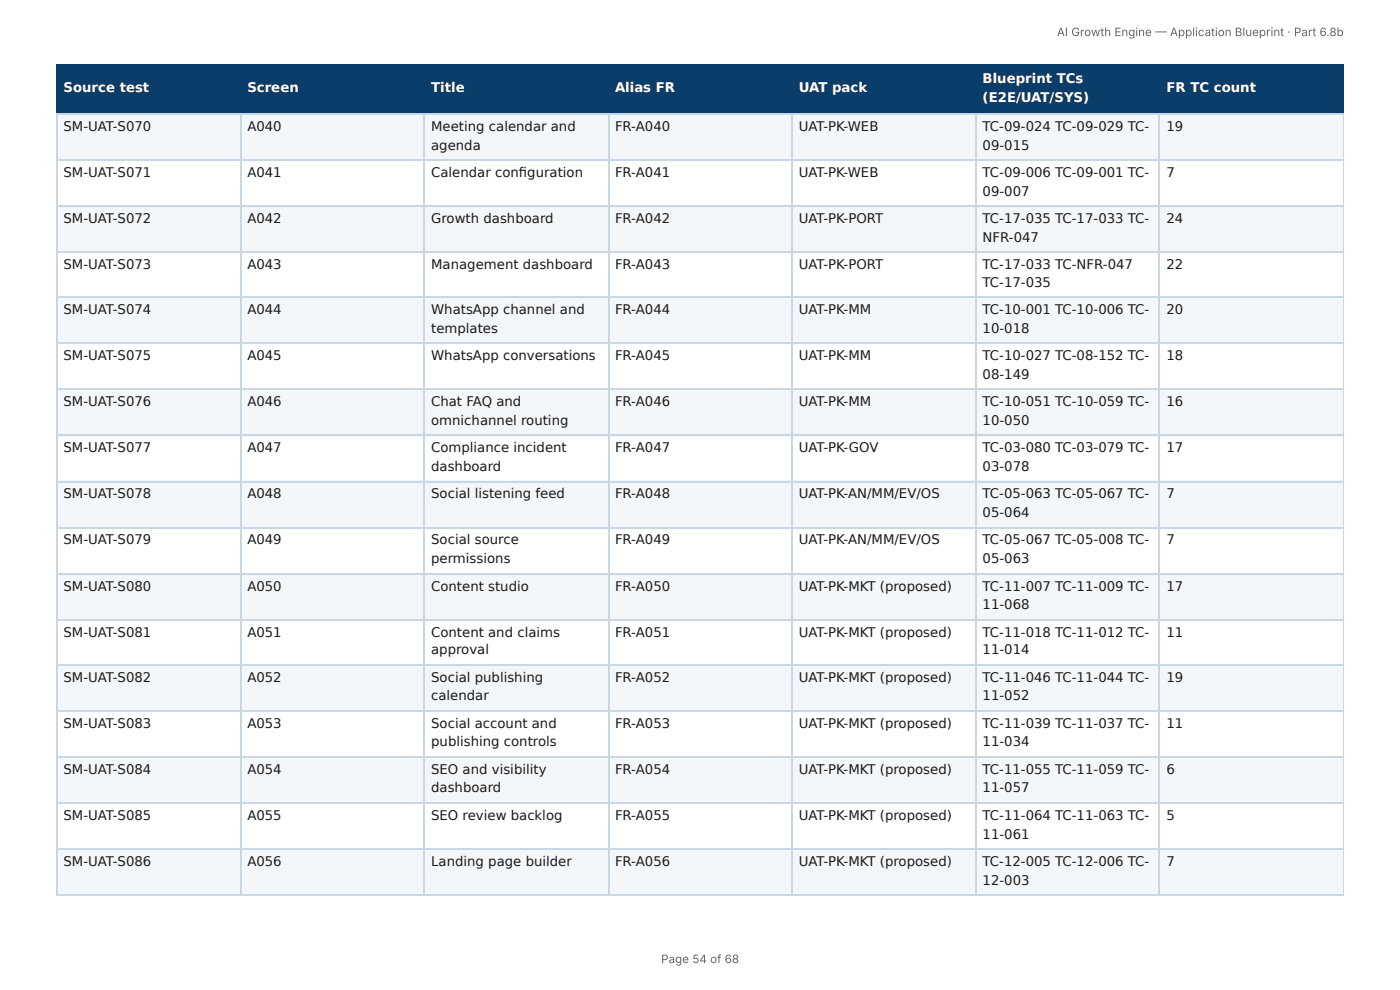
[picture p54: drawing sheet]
<svg xmlns="http://www.w3.org/2000/svg" width="297mm" height="210mm" viewBox="0 0 297 210" stroke-linecap="round" stroke-linejoin="round" font-family="sans-serif">
<defs><g id="words">
<g font-size="2.8" fill="#fff">
<text x="208.7" y="17.7">Blueprint TCs</text>
<text x="13.5" y="19.6">Source test</text>
<text x="52.5" y="19.6">Screen</text>
<text x="91.6" y="19.6">Title</text>
<text x="130.6" y="19.6">Alias FR</text>
<text x="169.7" y="19.6">UAT pack</text>
<text x="208.7" y="21.7">(E2E/UAT/SYS)</text>
<text x="247.7" y="19.6">FR TC count</text>
</g>
<g font-size="2.8" fill="#1a1a1a">
<text x="13.5" y="27.8">SM-UAT-S070</text>
<text x="52.5" y="27.8">A040</text>
<text x="91.6" y="27.8">Meeting calendar and</text>
<text x="130.6" y="27.8">FR-A040</text>
<text x="169.7" y="27.8">UAT-PK-WEB</text>
<text x="208.7" y="27.8">TC-09-024 TC-09-029 TC-</text>
<text x="247.7" y="27.8">19</text>
<text x="91.6" y="31.8">agenda</text>
<text x="208.7" y="31.8">09-015</text>
<text x="13.5" y="37.6">SM-UAT-S071</text>
<text x="52.5" y="37.6">A041</text>
<text x="91.6" y="37.6">Calendar confi guration</text>
<text x="130.6" y="37.6">FR-A041</text>
<text x="169.7" y="37.6">UAT-PK-WEB</text>
<text x="208.7" y="37.6">TC-09-006 TC-09-001 TC-</text>
<text x="208.7" y="41.5">09-007</text>
<text x="247.7" y="37.6">7</text>
<text x="13.5" y="47.4">SM-UAT-S072</text>
<text x="52.5" y="47.4">A042</text>
<text x="91.6" y="47.4">Growth dashboard</text>
<text x="130.6" y="47.4">FR-A042</text>
<text x="169.7" y="47.4">UAT-PK-PORT</text>
<text x="208.7" y="47.4">TC-17-035 TC-17-033 TC-</text>
<text x="247.7" y="47.4">24</text>
<text x="208.7" y="51.3">NFR-047</text>
<text x="13.5" y="57.2">SM-UAT-S073</text>
<text x="52.5" y="57.2">A043</text>
<text x="91.6" y="57.2">Management dashboard</text>
<text x="130.6" y="57.2">FR-A043</text>
<text x="169.7" y="57.2">UAT-PK-PORT</text>
<text x="208.7" y="57.2">TC-17-033 TC-NFR-047</text>
<text x="247.7" y="57.2">22</text>
<text x="208.7" y="60.9">TC-17-035</text>
<text x="13.5" y="66.7">SM-UAT-S074</text>
<text x="52.5" y="66.7">A044</text>
<text x="91.6" y="66.7">WhatsApp channel and</text>
<text x="91.6" y="70.6">templates</text>
<text x="130.6" y="66.7">FR-A044</text>
<text x="169.7" y="66.7">UAT-PK-MM</text>
<text x="208.7" y="66.7">TC-10-001 TC-10-006 TC-</text>
<text x="208.7" y="70.6">10-018</text>
<text x="247.7" y="66.7">20</text>
<text x="13.5" y="76.5">SM-UAT-S075</text>
<text x="52.5" y="76.5">A045</text>
<text x="91.6" y="76.5">WhatsApp conversations</text>
<text x="130.6" y="76.5">FR-A045</text>
<text x="169.7" y="76.5">UAT-PK-MM</text>
<text x="208.7" y="76.5">TC-10-027 TC-08-152 TC-</text>
<text x="247.7" y="76.5">18</text>
<text x="208.7" y="80.4">08-149</text>
<text x="13.5" y="86.3">SM-UAT-S076</text>
<text x="52.5" y="86.3">A046</text>
<text x="91.6" y="86.3">Chat FAQ and</text>
<text x="130.6" y="86.3">FR-A046</text>
<text x="169.7" y="86.3">UAT-PK-MM</text>
<text x="208.7" y="86.3">TC-10-051 TC-10-059 TC-</text>
<text x="247.7" y="86.3">16</text>
<text x="91.6" y="90.2">omnichannel routing</text>
<text x="208.7" y="90.2">10-050</text>
<text x="13.5" y="96">SM-UAT-S077</text>
<text x="52.5" y="96">A047</text>
<text x="91.6" y="96">Compliance incident</text>
<text x="91.6" y="100">dashboard</text>
<text x="130.6" y="96">FR-A047</text>
<text x="169.7" y="96">UAT-PK-GOV</text>
<text x="208.7" y="96">TC-03-080 TC-03-079 TC-</text>
<text x="208.7" y="100">03-078</text>
<text x="247.7" y="96">17</text>
<text x="13.5" y="105.8">SM-UAT-S078</text>
<text x="52.5" y="105.8">A048</text>
<text x="91.6" y="105.8">Social listening feed</text>
<text x="130.6" y="105.8">FR-A048</text>
<text x="169.7" y="105.8">UAT-PK-AN/MM/EV/OS</text>
<text x="208.7" y="105.8">TC-05-063 TC-05-067 TC-</text>
<text x="247.7" y="105.8">7</text>
<text x="208.7" y="109.8">05-064</text>
<text x="13.5" y="115.6">SM-UAT-S079</text>
<text x="52.5" y="115.6">A049</text>
<text x="91.6" y="115.6">Social source</text>
<text x="91.6" y="119.6">permissions</text>
<text x="130.6" y="115.6">FR-A049</text>
<text x="169.7" y="115.6">UAT-PK-AN/MM/EV/OS</text>
<text x="208.7" y="115.6">TC-05-067 TC-05-008 TC-</text>
<text x="208.7" y="119.6">05-063</text>
<text x="247.7" y="115.6">7</text>
<text x="13.5" y="125.4">SM-UAT-S080</text>
<text x="52.5" y="125.4">A050</text>
<text x="91.6" y="125.4">Content studio</text>
<text x="130.6" y="125.4">FR-A050</text>
<text x="169.7" y="125.4">UAT-PK-MKT (proposed)</text>
<text x="208.7" y="125.4">TC-11-007 TC-11-009 TC-</text>
<text x="247.7" y="125.4">17</text>
<text x="208.7" y="129.4">11-068</text>
<text x="13.5" y="135.2">SM-UAT-S081</text>
<text x="52.5" y="135.2">A051</text>
<text x="91.6" y="135.2">Content and claims</text>
<text x="130.6" y="135.2">FR-A051</text>
<text x="169.7" y="135.2">UAT-PK-MKT (proposed)</text>
<text x="208.7" y="135.2">TC-11-018 TC-11-012 TC-</text>
<text x="247.7" y="135.2">11</text>
<text x="91.6" y="138.9">approval</text>
<text x="208.7" y="138.9">11-014</text>
<text x="13.5" y="144.7">SM-UAT-S082</text>
<text x="52.5" y="144.7">A052</text>
<text x="91.6" y="144.7">Social publishing</text>
<text x="91.6" y="148.7">calendar</text>
<text x="130.6" y="144.7">FR-A052</text>
<text x="169.7" y="144.7">UAT-PK-MKT (proposed)</text>
<text x="208.7" y="144.7">TC-11-046 TC-11-044 TC-</text>
<text x="208.7" y="148.7">11-052</text>
<text x="247.7" y="144.7">19</text>
<text x="13.5" y="154.5">SM-UAT-S083</text>
<text x="52.5" y="154.5">A053</text>
<text x="91.6" y="154.5">Social account and</text>
<text x="130.6" y="154.5">FR-A053</text>
<text x="169.7" y="154.5">UAT-PK-MKT (proposed)</text>
<text x="208.7" y="154.5">TC-11-039 TC-11-037 TC-</text>
<text x="247.7" y="154.5">11</text>
<text x="91.6" y="158.5">publishing controls</text>
<text x="208.7" y="158.5">11-034</text>
<text x="13.5" y="164.3">SM-UAT-S084</text>
<text x="52.5" y="164.3">A054</text>
<text x="91.6" y="164.3">SEO and visibility</text>
<text x="130.6" y="164.3">FR-A054</text>
<text x="169.7" y="164.3">UAT-PK-MKT (proposed)</text>
<text x="208.7" y="164.3">TC-11-055 TC-11-059 TC-</text>
<text x="247.7" y="164.3">6</text>
<text x="91.6" y="168.3">dashboard</text>
<text x="208.7" y="168.3">11-057</text>
<text x="13.5" y="174.1">SM-UAT-S085</text>
<text x="52.5" y="174.1">A055</text>
<text x="91.6" y="174.1">SEO review backlog</text>
<text x="130.6" y="174.1">FR-A055</text>
<text x="169.7" y="174.1">UAT-PK-MKT (proposed)</text>
<text x="208.7" y="174.1">TC-11-064 TC-11-063 TC-</text>
<text x="208.7" y="178.1">11-061</text>
<text x="247.7" y="174.1">5</text>
<text x="13.5" y="183.9">SM-UAT-S086</text>
<text x="52.5" y="183.9">A056</text>
<text x="91.6" y="183.9">Landing page builder</text>
<text x="130.6" y="183.9">FR-A056</text>
<text x="169.7" y="183.9">UAT-PK-MKT (proposed)</text>
<text x="208.7" y="183.9">TC-12-005 TC-12-006 TC-</text>
<text x="247.7" y="183.9">7</text>
<text x="208.7" y="187.9">12-003</text>
</g>
<g font-size="2.5" fill="#666">
<text x="224.5" y="7.7">AI Growth Engine — Application Blueprint · Part 6.8b</text>
<text x="140.4" y="204.5">Page 54 of 68</text>
</g>
</g></defs>
<g fill="#0b3d6b">
<path d="M12.2 14h38.9v10.1h-38.9z"/>
<path d="M51.1 14h39.1v10.1h-39.1z"/>
<path d="M90.2 14h38.9v10.1h-38.9z"/>
<path d="M129.1 14h39.2v10.1h-39.2z"/>
<path d="M168.3 14h38.9v10.1h-38.9z"/>
<path d="M207.2 14h39.1v10.1h-39.1z"/>
<path d="M246.3 14h39.1v10.1h-39.1z"/>
</g>
<g fill="#f4f7fa">
<path d="M12.2 24.1h38.9v9.8h-38.9z"/>
<path d="M51.1 24.1h39.1v9.8h-39.1z"/>
<path d="M90.2 24.1h38.9v9.8h-38.9z"/>
<path d="M129.1 24.1h39.2v9.8h-39.2z"/>
<path d="M168.3 24.1h38.9v9.8h-38.9z"/>
<path d="M207.2 24.1h39.1v9.8h-39.1z"/>
<path d="M246.3 24.1h39.1v9.8h-39.1z"/>
<path d="M12.2 43.7h38.9v9.7h-38.9z"/>
<path d="M51.1 43.7h39.1v9.7h-39.1z"/>
<path d="M90.2 43.7h38.9v9.7h-38.9z"/>
<path d="M129.1 43.7h39.2v9.7h-39.2z"/>
<path d="M168.3 43.7h38.9v9.7h-38.9z"/>
<path d="M207.2 43.7h39.1v9.7h-39.1z"/>
<path d="M246.3 43.7h39.1v9.7h-39.1z"/>
<path d="M12.2 63.2h38.9v9.8h-38.9z"/>
<path d="M51.1 63.2h39.1v9.8h-39.1z"/>
<path d="M90.2 63.2h38.9v9.8h-38.9z"/>
<path d="M129.1 63.2h39.2v9.8h-39.2z"/>
<path d="M168.3 63.2h38.9v9.8h-38.9z"/>
<path d="M207.2 63.2h39.1v9.8h-39.1z"/>
<path d="M246.3 63.2h39.1v9.8h-39.1z"/>
<path d="M12.2 82.8h38.9v9.8h-38.9z"/>
<path d="M51.1 82.8h39.1v9.8h-39.1z"/>
<path d="M90.2 82.8h38.9v9.8h-38.9z"/>
<path d="M129.1 82.8h39.2v9.8h-39.2z"/>
<path d="M168.3 82.8h38.9v9.8h-38.9z"/>
<path d="M207.2 82.8h39.1v9.8h-39.1z"/>
<path d="M246.3 82.8h39.1v9.8h-39.1z"/>
<path d="M12.2 102.1h38.9v9.8h-38.9z"/>
<path d="M51.1 102.1h39.1v9.8h-39.1z"/>
<path d="M90.2 102.1h38.9v9.8h-38.9z"/>
<path d="M129.1 102.1h39.2v9.8h-39.2z"/>
<path d="M168.3 102.1h38.9v9.8h-38.9z"/>
<path d="M207.2 102.1h39.1v9.8h-39.1z"/>
<path d="M246.3 102.1h39.1v9.8h-39.1z"/>
<path d="M12.2 121.7h38.9v9.8h-38.9z"/>
<path d="M51.1 121.7h39.1v9.8h-39.1z"/>
<path d="M90.2 121.7h38.9v9.8h-38.9z"/>
<path d="M129.1 121.7h39.2v9.8h-39.2z"/>
<path d="M168.3 121.7h38.9v9.8h-38.9z"/>
<path d="M207.2 121.7h39.1v9.8h-39.1z"/>
<path d="M246.3 121.7h39.1v9.8h-39.1z"/>
<path d="M12.2 141.3h38.9v9.8h-38.9z"/>
<path d="M51.1 141.3h39.1v9.8h-39.1z"/>
<path d="M90.2 141.3h38.9v9.8h-38.9z"/>
<path d="M129.1 141.3h39.2v9.8h-39.2z"/>
<path d="M168.3 141.3h38.9v9.8h-38.9z"/>
<path d="M207.2 141.3h39.1v9.8h-39.1z"/>
<path d="M246.3 141.3h39.1v9.8h-39.1z"/>
<path d="M12.2 160.9h38.9v9.8h-38.9z"/>
<path d="M51.1 160.9h39.1v9.8h-39.1z"/>
<path d="M90.2 160.9h38.9v9.8h-38.9z"/>
<path d="M129.1 160.9h39.2v9.8h-39.2z"/>
<path d="M168.3 160.9h38.9v9.8h-38.9z"/>
<path d="M207.2 160.9h39.1v9.8h-39.1z"/>
<path d="M246.3 160.9h39.1v9.8h-39.1z"/>
<path d="M12.2 180.2h38.9v9.8h-38.9z"/>
<path d="M51.1 180.2h39.1v9.8h-39.1z"/>
<path d="M90.2 180.2h38.9v9.8h-38.9z"/>
<path d="M129.1 180.2h39.2v9.8h-39.2z"/>
<path d="M168.3 180.2h38.9v9.8h-38.9z"/>
<path d="M207.2 180.2h39.1v9.8h-39.1z"/>
<path d="M246.3 180.2h39.1v9.8h-39.1z"/>
</g>
<path d="M11.9 13.9h273.5M12 13.8v10.5M51.2 13.8v10.5M90.1 13.8v10.5M129.2 13.8v10.5M168.1 13.8v10.5M207.3 13.8v10.5M246.2 13.8v10.5M11.9 24.2h273.5" fill="none" stroke="#0b3d6b" stroke-width=".26"/>
<path d="M285.3 13.8v10.5" fill="none" stroke="#0b3d6b" stroke-width=".21"/>
<g fill="none" stroke="#c9d6e3" stroke-width=".26">
<path d="M11.9 24.2h273.5M11.9 34h273.5M12 24.3v165.7M51.2 24.3v165.7M90.1 24.3v165.7M129.2 24.3v165.7M168.1 24.3v165.7M207.3 24.3v165.7M246.2 24.3v165.7M11.9 43.8h273.5M11.9 53.6h273.5M11.9 63.1h273.5"/>
<path d="M11.9 72.9h273.5M11.9 82.7h273.5M11.9 92.5h273.5M11.9 102.3h273.5M11.9 112.1h273.5M11.9 121.8h273.5M11.9 131.6h273.5M11.9 141.2h273.5M11.9 150.9h273.5M11.9 160.7h273.5M11.9 170.5h273.5M11.9 180.3h273.5"/>
<path d="M11.9 190.1h273.5"/>
</g>
<path d="M285.3 24.3v165.7" fill="none" stroke="#c9d6e3" stroke-width=".21"/>
<use href="#words"/>
</svg>
